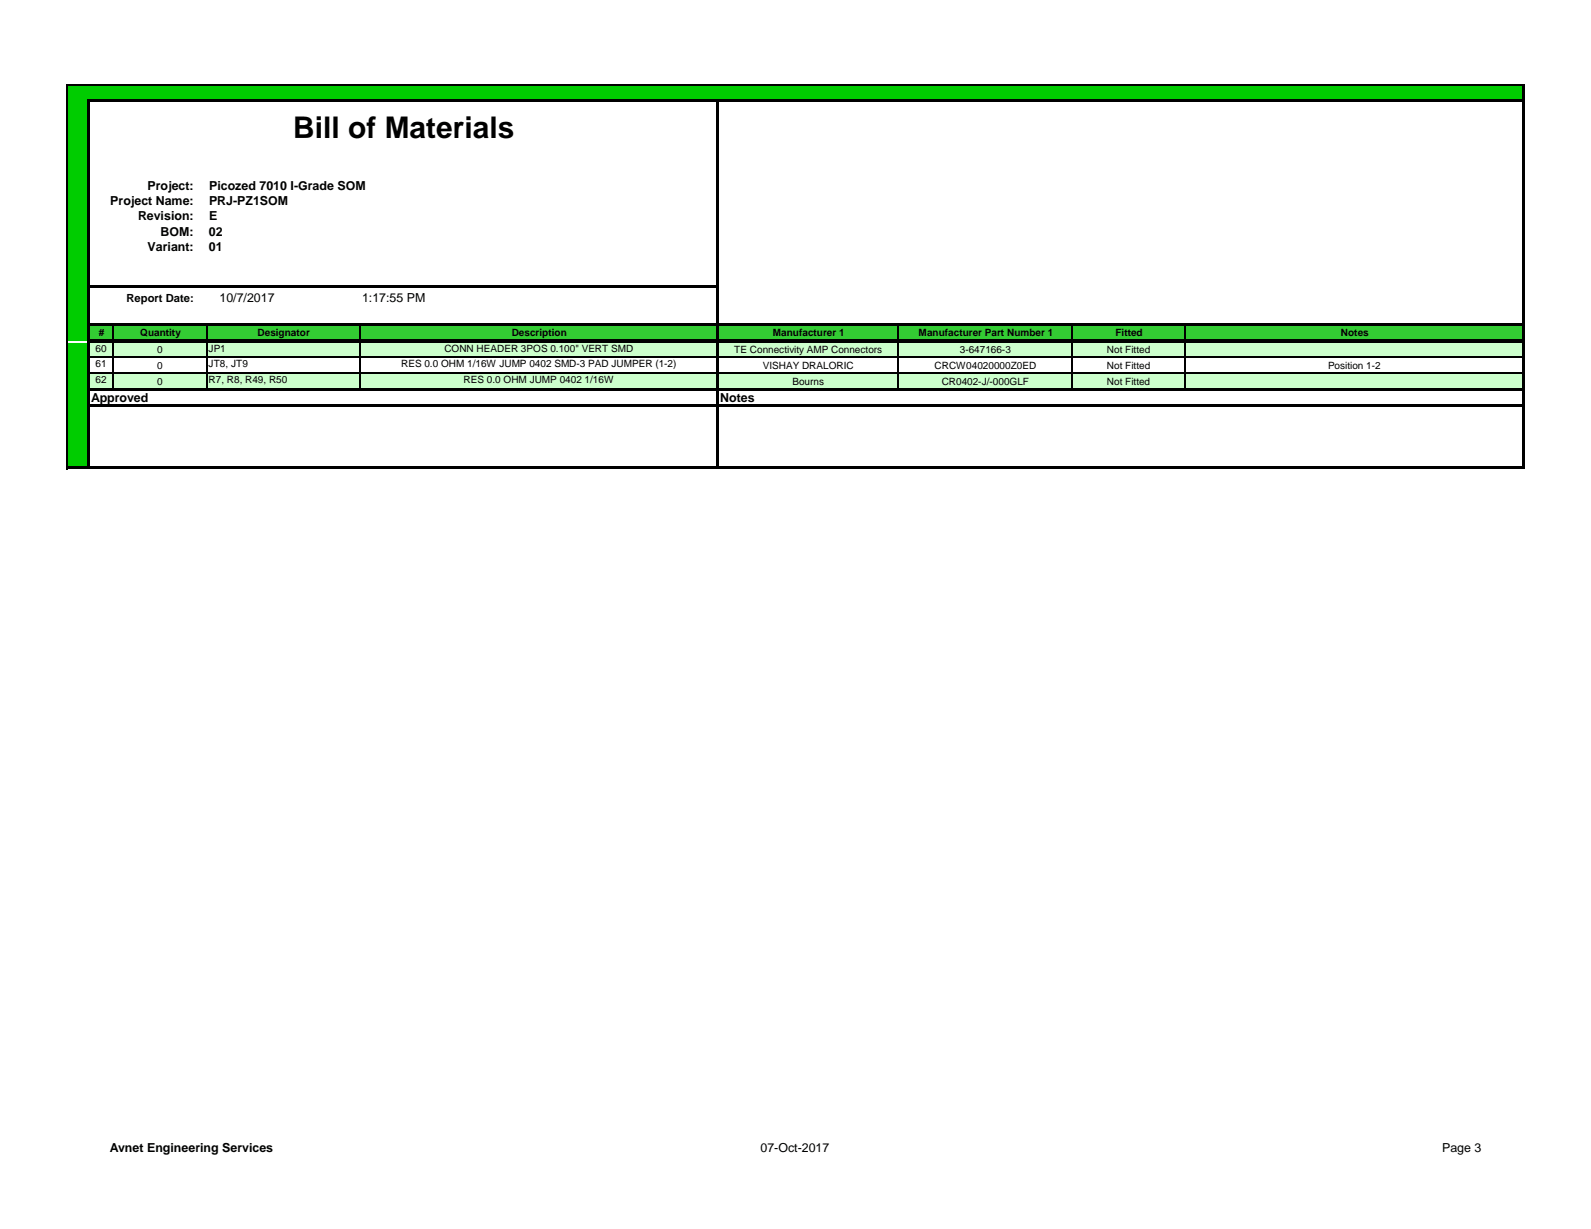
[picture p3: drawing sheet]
<svg xmlns="http://www.w3.org/2000/svg" width="279mm" height="216mm" viewBox="0 0 279 216" stroke-linecap="round" stroke-linejoin="round" font-family="sans-serif">
<defs><g id="words">
<text font-size="5.2" x="51.5" y="24.3">Bill of Materials</text>
<g font-size="2.2">
<text x="25.9" y="33.3">Project:</text>
<text x="36.7" y="33.3">Picozed 7010 I-Grade SOM</text>
<text x="19.4" y="36">Project Name:</text>
<text x="24.2" y="38.7">Revision:</text>
<text x="28.2" y="41.4">BOM:</text>
<text x="36.7" y="41.4">02</text>
<text x="36.7" y="36">PRJ-PZ1SOM</text>
<text x="36.7" y="38.7">E</text>
<text x="25.9" y="44.1">Variant:</text>
<text x="36.7" y="44.1">01</text>
<text x="38.5" y="53">10/7/2017</text>
<text x="63.6" y="53">1:17:55 PM</text>
<text x="16" y="70.5">Approved</text>
<text x="126.5" y="70.6">Notes</text>
<text x="19.3" y="202.3">Avnet Engineering Services</text>
<text x="133.6" y="202.3">07-Oct-2017</text>
<text x="253.2" y="202.3">Page 3</text>
</g>
<text font-size="2" x="22.2" y="53">Report Date:</text>
<g font-size="1.8">
<text x="17.4" y="59.1">#</text>
<text x="24.6" y="59.1">Quantity</text>
<text x="45.2" y="59.1">Designator</text>
<text x="89.9" y="59.1">Description</text>
<text x="135.7" y="59.1">Manufacturer 1</text>
<text x="161.3" y="59.1">Manufacturer Part Number 1</text>
<text x="195.9" y="59.1">Fitted</text>
<text x="235.5" y="59.1">Notes</text>
<text x="16.8" y="61.8">60</text>
<text x="16.8" y="64.5">61</text>
<text x="27.6" y="62.1">0</text>
<text x="27.6" y="64.8">0</text>
<text x="36.6" y="61.8">JP1</text>
<text x="36.6" y="64.5">JT8, JT9</text>
<text x="70.4" y="64.5">RES 0.0 OHM 1/16W JUMP 0402 SMD-3 PAD JUMPER (1-2)</text>
<text x="78" y="61.8">CONN HEADER 3POS 0.100&quot; VERT SMD</text>
<text x="128.9" y="62.1">TE Connectivity AMP Connectors</text>
<text x="134" y="64.8">VISHAY DRALORIC</text>
<text x="164.1" y="64.8">CRCW04020000Z0ED</text>
<text x="168.6" y="62.1">3-647166-3</text>
<text x="194.4" y="62.1">Not Fitted</text>
<text x="194.4" y="64.8">Not Fitted</text>
<text x="233.2" y="64.8">Position 1-2</text>
<text x="16.8" y="67.2">62</text>
<text x="27.6" y="67.6">0</text>
<text x="36.6" y="67.2">R7, R8, R49, R50</text>
<text x="81.4" y="67.2">RES 0.0 OHM JUMP 0402 1/16W</text>
<text x="139.1" y="67.6">Bourns</text>
<text x="165.4" y="67.6">CR0402-J/-000GLF</text>
<text x="194.4" y="67.6">Not Fitted</text>
</g>
</g></defs>
<g fill="#0c0">
<path d="M11.9 14.9h255.7v2.8h-255.7z"/>
<path d="M11.9 17.7h3.7v8h-3.7z"/>
</g>
<path d="M15.6 17.7h110.5v8h-110.5z" fill="#fff"/>
<path d="M11.9 25.7h3.7v13.7h-3.7z" fill="#0c0"/>
<path d="M15.6 25.7h47.6v13.7h-47.6z" fill="#fff"/>
<path d="M11.9 39.3h3.7v8.2h-3.7z" fill="#0c0"/>
<path d="M15.6 39.3h20.7v8.2h-20.7z" fill="#fff"/>
<path d="M11.9 47.5h3.7v9.5h-3.7z" fill="#0c0"/>
<path d="M15.6 47.5h110.5v9.5h-110.5z" fill="#fff"/>
<path d="M11.9 57h3.7v2.9h-3.7z" fill="#0c0"/>
<path d="M15.6 57h252v2.9h-252z" fill="#3c3"/>
<path d="M19.9 57.2v2.5M36.3 57.2v2.5M63.2 57.2v2.5M157.8 57.2v2.5M188.3 57.2v2.5M208.1 57.2v2.5" fill="none" stroke="#000" stroke-width=".21"/>
<path d="M11.8 14.7v45.5" fill="none" stroke="#000" stroke-width=".32"/>
<path d="M15.6 17.5v42.7M15.8 17.7h252M126.1 17.9v42.3M267.5 15v45.2M15.8 50.3h110.5M15.8 57h252M15.8 59.9h252" fill="none" stroke="#000" stroke-width=".42"/>
<path d="M19.8 60.1h.2v.1h-.2zM36.2 60.1h.2v.1h-.2zM63.1 60.1h.2v.1h-.2zM157.7 60.1h.2v.1h-.2zM188.2 60.1h.2v.1h-.2zM208 60.1h.2v.1h-.2z" fill="#000"/>
<path d="M12 14.9h255.8" fill="none" stroke="#000" stroke-width=".34"/>
<path d="M11.9 60.2h3.7v2.6h-3.7z" fill="#0c0"/>
<path d="M15.6 60.2h252v2.6h-252z" fill="#cfc"/>
<path d="M11.9 62.8h3.7v5.6h-3.7z" fill="#0c0"/>
<path d="M15.6 65.5h252v2.9h-252z" fill="#cfc"/>
<path d="M11.9 68.4h3.7v13.8h-3.7z" fill="#0c0"/>
<path d="M15.8 60.1h110.1M15.8 62.8h110.1M15.8 65.5h110.1M19.9 60.2v8M36.3 60.2v8M63.2 60.2v8M126.3 60.1h141M126.3 62.8h141M126.3 65.5h141M157.8 60.2v8M188.3 60.2v8M208.1 60.2v8" fill="none" stroke="#000" stroke-width=".21"/>
<path d="M11.8 60.1v22.3" fill="none" stroke="#000" stroke-width=".32"/>
<path d="M15.6 60v22.4M126.1 60v22.4M267.5 60v22.4M15.8 68.4h252M15.8 71.2h252M12 82.2h255.8" fill="none" stroke="#000" stroke-width=".42"/>
<use href="#words"/>
</svg>
